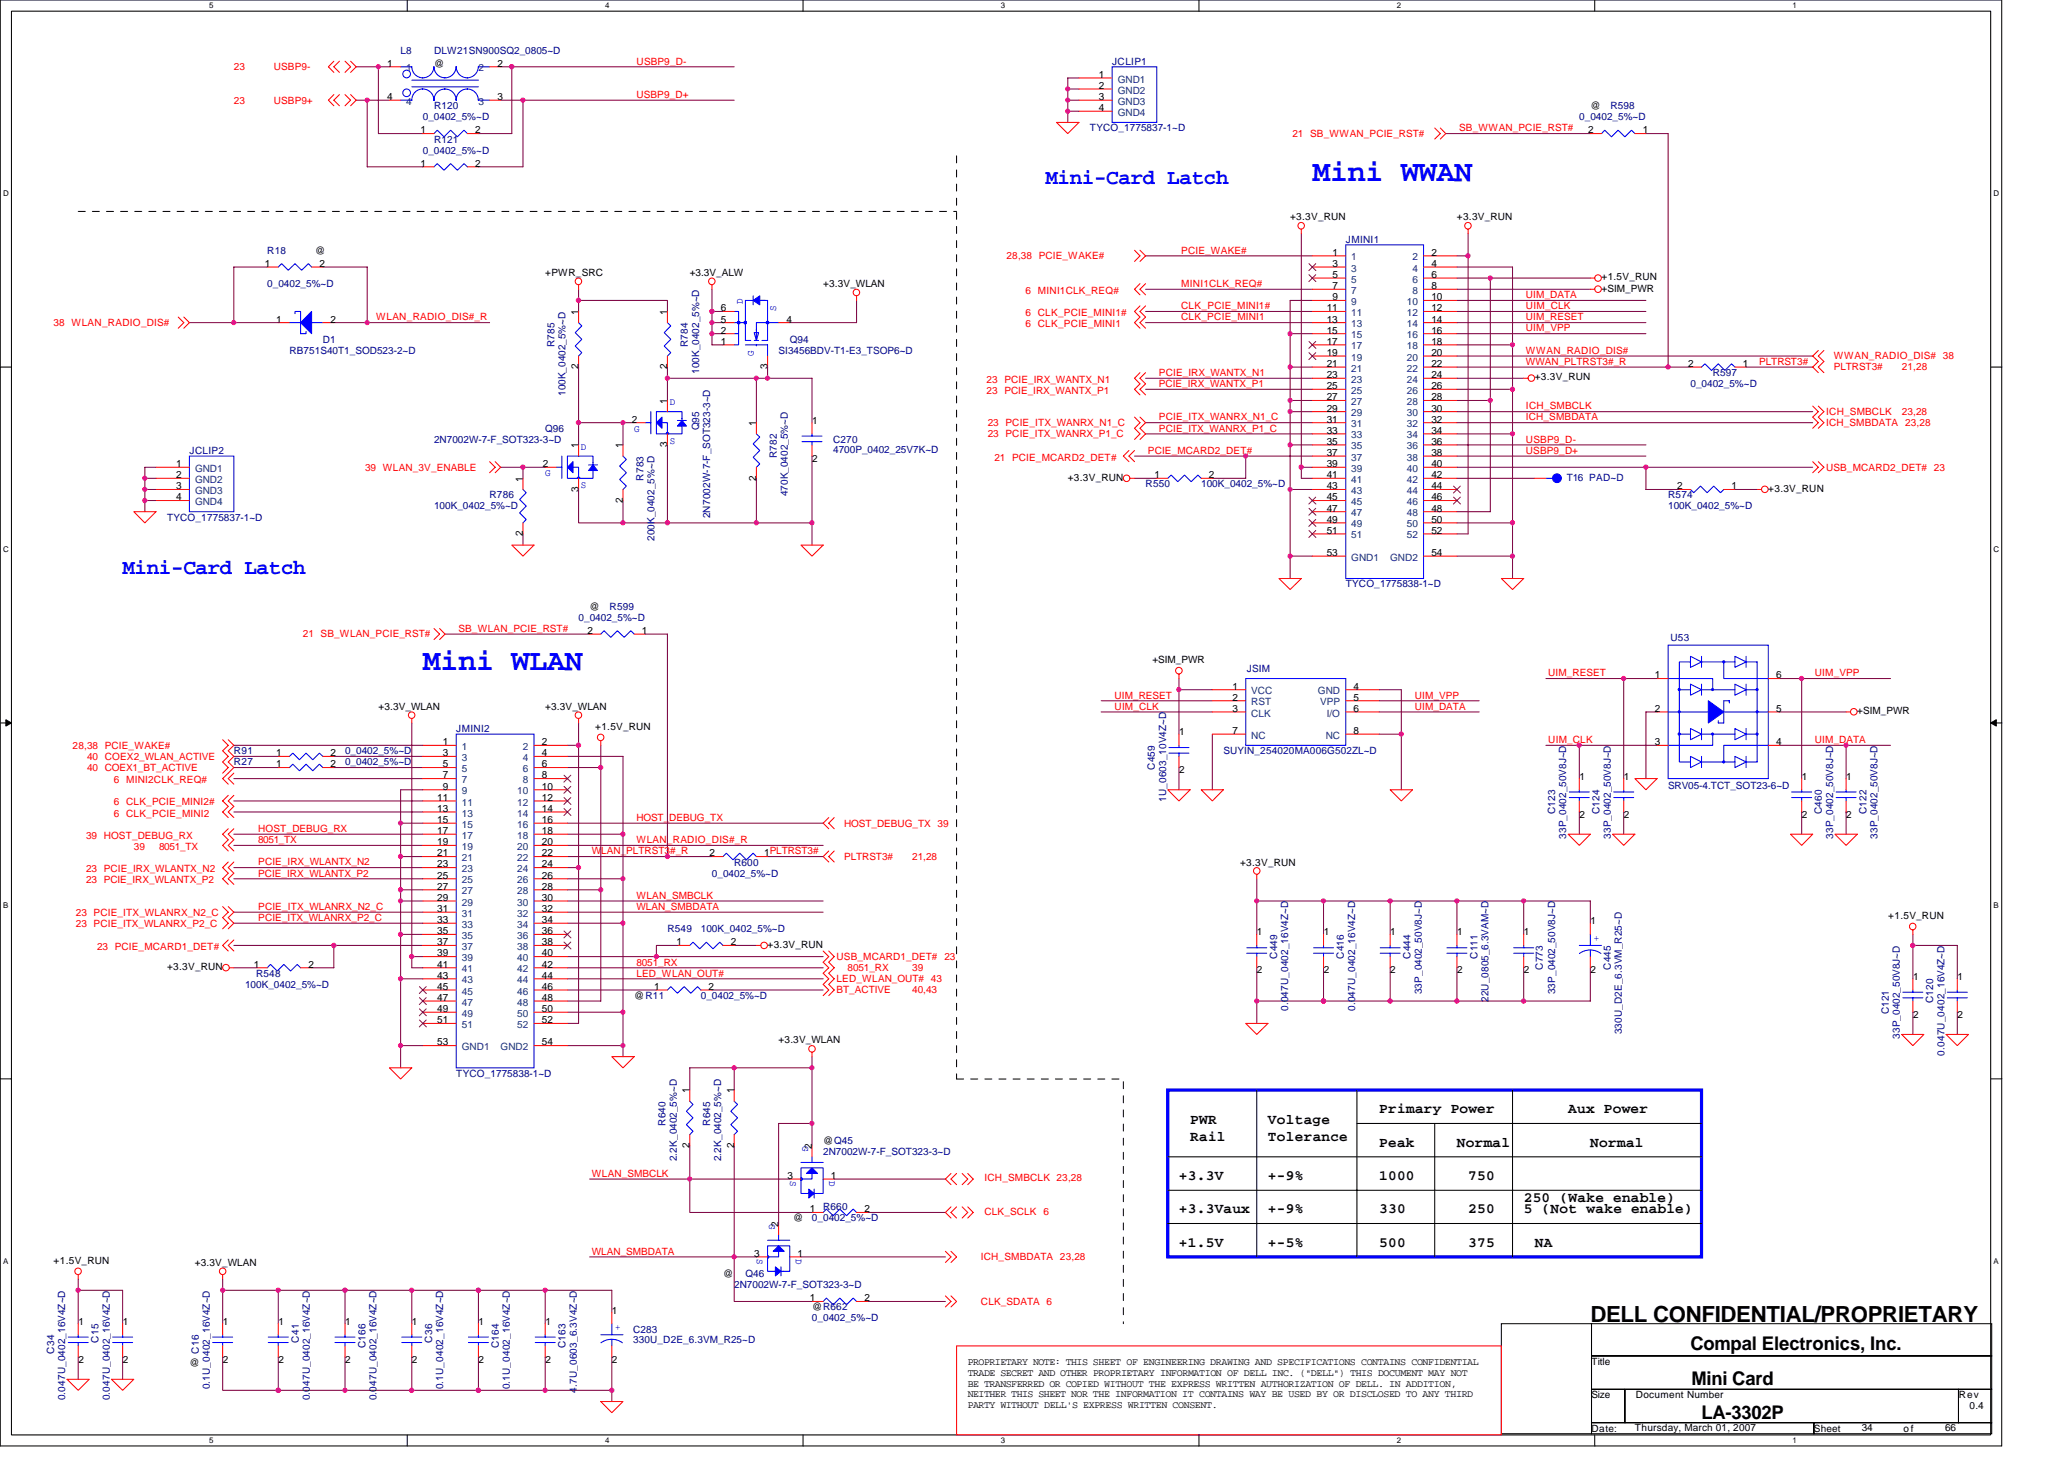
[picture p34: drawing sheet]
<svg xmlns="http://www.w3.org/2000/svg" width="297mm" height="210mm" viewBox="0 0 297 210" stroke-linecap="round" stroke-linejoin="round" font-family="sans-serif">
<defs><g id="words">
<g font-size="4.3" fill="#00f">
<text x="188.9" y="26">Mini WWAN</text>
<text x="60.9" y="96.4">Mini WLAN</text>
</g>
<text font-size="3.2" x="228.9" y="190.2">DELL CONFIDENTIAL/PROPRIETARY</text>
<g font-size="3" fill="#00f">
<text x="150.5" y="26.5">Mini-Card Latch</text>
<text x="17.6" y="82.5">Mini-Card Latch</text>
</g>
<g font-size="2.7">
<text x="243.3" y="194.2">Compal Electronics, Inc.</text>
<text x="243.4" y="199.2">Mini Card</text>
<text x="244.9" y="204.2">LA-3302P</text>
</g>
<g font-size="2.1">
<text x="171.3" y="161.8">PWR</text>
<text x="182.5" y="161.8">Voltage</text>
<text x="198.5" y="160.2">Primary Power</text>
<text x="225.7" y="160.2">Aux Power</text>
<text x="171.3" y="164.1">Rail</text>
<text x="182.5" y="164.1">Tolerance</text>
<text x="198.5" y="165">Peak</text>
<text x="209.7" y="165">Normal</text>
<text x="228.9" y="165">Normal</text>
<text x="169.7" y="169.8">+3.3V</text>
<text x="182.5" y="169.8">+-9%</text>
<text x="198.5" y="169.8">1000</text>
<text x="211.3" y="169.8">750</text>
<text x="219.3" y="173">250 (Wake enable)</text>
<text x="169.7" y="174.6">+3.3Vaux</text>
<text x="169.7" y="179.4">+1.5V</text>
<text x="182.5" y="174.6">+-9%</text>
<text x="182.5" y="179.4">+-5%</text>
<text x="198.5" y="174.6">330</text>
<text x="198.5" y="179.4">500</text>
<text x="211.3" y="174.6">250</text>
<text x="211.3" y="179.4">375</text>
<text x="219.3" y="174.6">5 (Not wake enable)</text>
<text x="220.9" y="179.4">NA</text>
</g>
<g font-size="1.4" fill="#f00">
<text x="33.7" y="10.1">23</text>
<text x="39.4" y="10.1">USBP9-</text>
<text x="91.6" y="9.3">USBP9_D-</text>
<text x="33.7" y="14.9">23</text>
<text x="39.4" y="14.9">USBP9+</text>
<text x="91.6" y="14.1">USBP9_D+</text>
<text x="186" y="19.7">21 SB_WWAN_PCIE_RST#</text>
<text x="210" y="18.9">SB_WWAN_PCIE_RST#</text>
<text x="144.9" y="37.3">28,38 PCIE_WAKE#</text>
<text x="170" y="41.3">MINI1CLK_REQ#</text>
<text x="170" y="36.5">PCIE_WAKE#</text>
<text x="7.7" y="46.9">38 WLAN_RADIO_DIS#</text>
<text x="54.1" y="46.1">WLAN_RADIO_DIS#_R</text>
<text x="147.6" y="47.1">6 CLK_PCIE_MINI1</text>
<text x="147.6" y="45.5">6 CLK_PCIE_MINI1#</text>
<text x="147.6" y="42.3">6 MINI1CLK_REQ#</text>
<text x="170" y="44.5">CLK_PCIE_MINI1#</text>
<text x="170" y="46.1">CLK_PCIE_MINI1</text>
<text x="219.6" y="42.9">UIM_DATA</text>
<text x="219.6" y="44.5">UIM_CLK</text>
<text x="219.6" y="47.7">UIM_VPP</text>
<text x="219.6" y="46.1">UIM_RESET</text>
<text x="219.6" y="50.9">WWAN_RADIO_DIS#</text>
<text x="219.6" y="52.5">WWAN_PLTRST3#_R</text>
<text x="253.2" y="52.5">PLTRST3#</text>
<text x="263.9" y="53.3">PLTRST3#</text>
<text x="263.9" y="51.7">WWAN_RADIO_DIS# 38</text>
<text x="273.7" y="53.3">21,28</text>
<text x="142" y="55.1">23 PCIE_IRX_WANTX_N1</text>
<text x="142" y="56.7">23 PCIE_IRX_WANTX_P1</text>
<text x="166.8" y="54.1">PCIE_IRX_WANTX_N1</text>
<text x="166.8" y="55.7">PCIE_IRX_WANTX_P1</text>
<text x="219.6" y="58.9">ICH_SMBCLK</text>
<text x="262.8" y="59.7">ICH_SMBCLK</text>
<text x="273.7" y="59.7">23,28</text>
<text x="142.2" y="61.3">23 PCIE_ITX_WANRX_N1_C</text>
<text x="142.2" y="62.9">23 PCIE_ITX_WANRX_P1_C</text>
<text x="165.2" y="65.3">PCIE_MCARD2_DET#</text>
<text x="166.8" y="60.5">PCIE_ITX_WANRX_N1_C</text>
<text x="166.8" y="62.1">PCIE_ITX_WANRX_P1_C</text>
<text x="219.6" y="63.7">USBP9_D-</text>
<text x="219.6" y="65.3">USBP9_D+</text>
<text x="219.6" y="60.5">ICH_SMBDATA</text>
<text x="262.8" y="61.3">ICH_SMBDATA 23,28</text>
<text x="52.5" y="67.7">39 WLAN_3V_ENABLE</text>
<text x="143.1" y="66.3">21 PCIE_MCARD2_DET#</text>
<text x="262.8" y="67.7">USB_MCARD2_DET# 23</text>
<text x="43.6" y="91.7">21 SB_WLAN_PCIE_RST#</text>
<text x="66" y="90.9">SB_WLAN_PCIE_RST#</text>
<text x="160.4" y="100.5">UIM_RESET</text>
<text x="203.6" y="100.5">UIM_VPP</text>
<text x="222.8" y="97.3">UIM_RESET</text>
<text x="261.2" y="97.3">UIM_VPP</text>
<text x="10.5" y="107.7">28,38 PCIE_WAKE#</text>
<text x="160.4" y="102.1">UIM_CLK</text>
<text x="203.6" y="102.1">UIM_DATA</text>
<text x="222.8" y="106.9">UIM_CLK</text>
<text x="261.2" y="106.9">UIM_DATA</text>
<text x="12.5" y="110.9">40 COEX1_BT_ACTIVE</text>
<text x="12.5" y="109.3">40 COEX2_WLAN_ACTIVE</text>
<text x="16.4" y="112.7">6 MINI2CLK_REQ#</text>
<text x="16.4" y="117.5">6 CLK_PCIE_MINI2</text>
<text x="16.4" y="115.9">6 CLK_PCIE_MINI2#</text>
<text x="37.2" y="119.7">HOST_DEBUG_RX</text>
<text x="91.6" y="118.1">HOST_DEBUG_TX</text>
<text x="121.5" y="118.9">HOST_DEBUG_TX 39</text>
<text x="12.4" y="125.5">23 PCIE_IRX_WLANTX_N2</text>
<text x="12.4" y="120.7">39 HOST_DEBUG_RX</text>
<text x="19.3" y="122.3">39</text>
<text x="22.9" y="122.3">8051_TX</text>
<text x="37.2" y="124.5">PCIE_IRX_WLANTX_N2</text>
<text x="37.2" y="121.3">8051_TX</text>
<text x="85.2" y="122.9">WLAN_PLTRST3#_R</text>
<text x="91.6" y="121.3">WLAN_RADIO_DIS#_R</text>
<text x="121.5" y="123.7">PLTRST3#</text>
<text x="131.3" y="123.7">21,28</text>
<text x="10.9" y="131.7">23 PCIE_ITX_WLANRX_N2_C</text>
<text x="12.4" y="127.1">23 PCIE_IRX_WLANTX_P2</text>
<text x="37.2" y="126.1">PCIE_IRX_WLANTX_P2</text>
<text x="37.2" y="130.9">PCIE_ITX_WLANRX_N2_C</text>
<text x="91.6" y="129.3">WLAN_SMBCLK</text>
<text x="91.6" y="130.9">WLAN_SMBDATA</text>
<text x="10.9" y="133.3">23 PCIE_ITX_WLANRX_P2_C</text>
<text x="14" y="136.7">23 PCIE_MCARD1_DET#</text>
<text x="37.2" y="132.5">PCIE_ITX_WLANRX_P2_C</text>
<text x="91.6" y="140.5">LED_WLAN_OUT#</text>
<text x="91.6" y="138.9">8051_RX</text>
<text x="120.4" y="141.3">LED_WLAN_OUT# 43</text>
<text x="120.4" y="142.9">BT_ACTIVE</text>
<text x="120.4" y="138.1">USB_MCARD1_DET# 23</text>
<text x="122" y="139.7">8051_RX</text>
<text x="131.3" y="139.7">39</text>
<text x="131.3" y="142.9">40,43</text>
<text x="85.2" y="169.3">WLAN_SMBCLK</text>
<text x="141.7" y="170">ICH_SMBCLK 23,28</text>
<text x="141.7" y="174.8">CLK_SCLK 6</text>
<text x="85.2" y="180.5">WLAN_SMBDATA</text>
<text x="141.2" y="181.3">ICH_SMBDATA 23,28</text>
<text x="141.2" y="187.7">CLK_SDATA 6</text>
</g>
<g font-size="1.4">
<text x="55.7" y="9.6">1</text>
<text x="62.5" y="9.6">@</text>
<text x="71.6" y="9.6">2</text>
<text x="158.1" y="11.2">1</text>
<text x="55.7" y="14.4">4</text>
<text x="71.6" y="14.4">3</text>
<text x="158.1" y="12.8">2</text>
<text x="158.1" y="14.4">3</text>
<text x="158.1" y="16">4</text>
<text x="228.9" y="15.7">@</text>
<text x="60.5" y="19.2">1</text>
<text x="60.5" y="24">1</text>
<text x="68.4" y="19.2">2</text>
<text x="68.4" y="24">2</text>
<text x="228.6" y="19.2">2</text>
<text x="236.4" y="19.2">1</text>
<text x="185.7" y="31.7">+3.3V_RUN</text>
<text x="209.7" y="31.7">+3.3V_RUN</text>
<text x="38.1" y="38.4">1</text>
<text x="45.3" y="36.5">@</text>
<text x="46" y="38.4">2</text>
<text x="78.5" y="39.7">+PWR_SRC</text>
<text x="99.3" y="39.7">+3.3V_ALW</text>
<text x="118.5" y="41.3">+3.3V_WLAN</text>
<text x="191.7" y="36.8">1</text>
<text x="191.7" y="38.4">3</text>
<text x="191.7" y="40">5</text>
<text x="191.7" y="41.6">7</text>
<text x="206" y="36.8">2</text>
<text x="206" y="38.4">4</text>
<text x="206" y="40">6</text>
<text x="206" y="41.6">8</text>
<text x="230.5" y="42">+SIM_PWR</text>
<text x="230.5" y="40.3">+1.5V_RUN</text>
<text x="39.7" y="46.4">1</text>
<text x="47.6" y="46.4">2</text>
<text x="83.2" y="45.3" transform="rotate(-90 83.2 45.3)">1</text>
<text x="96" y="45.3" transform="rotate(-90 96 45.3)">1</text>
<text x="103.7" y="44.8">6</text>
<text x="103.7" y="48">2</text>
<text x="103.7" y="46.4">5</text>
<text x="113.2" y="46.4">4</text>
<text x="190.9" y="44.8">11</text>
<text x="190.9" y="46.4">13</text>
<text x="190.9" y="48">15</text>
<text x="191.7" y="43.2">9</text>
<text x="206" y="43.2">10</text>
<text x="206" y="44.8">12</text>
<text x="206" y="46.4">14</text>
<text x="206" y="48">16</text>
<text x="83.2" y="53.1" transform="rotate(-90 83.2 53.1)">2</text>
<text x="96" y="53.1" transform="rotate(-90 96 53.1)">2</text>
<text x="103.7" y="49.6">1</text>
<text x="110.4" y="53.1" transform="rotate(-90 110.4 53.1)">3</text>
<text x="190.9" y="49.6">17</text>
<text x="190.9" y="51.2">19</text>
<text x="190.9" y="52.8">21</text>
<text x="206" y="49.6">18</text>
<text x="206" y="51.2">20</text>
<text x="206" y="52.8">22</text>
<text x="242.9" y="52.8">2</text>
<text x="250.8" y="52.8">1</text>
<text x="96" y="58.1" transform="rotate(-90 96 58.1)">1</text>
<text x="190.9" y="54.4">23</text>
<text x="190.9" y="56">25</text>
<text x="190.9" y="57.6">27</text>
<text x="190.9" y="59.2">29</text>
<text x="206" y="54.4">24</text>
<text x="206" y="56">26</text>
<text x="206" y="57.6">28</text>
<text x="206" y="59.2">30</text>
<text x="220.9" y="54.7">+3.3V_RUN</text>
<text x="83.2" y="64.5" transform="rotate(-90 83.2 64.5)">1</text>
<text x="89.6" y="64.5" transform="rotate(-90 89.6 64.5)">1</text>
<text x="90.9" y="60.8">2</text>
<text x="96" y="64.3" transform="rotate(-90 96 64.3)">3</text>
<text x="108.8" y="61.3" transform="rotate(-90 108.8 61.3)">1</text>
<text x="116.9" y="61">1</text>
<text x="190.9" y="60.8">31</text>
<text x="190.9" y="62.4">33</text>
<text x="190.9" y="64">35</text>
<text x="190.9" y="65.6">37</text>
<text x="206" y="60.8">32</text>
<text x="206" y="62.4">34</text>
<text x="206" y="64">36</text>
<text x="206" y="65.6">38</text>
<text x="25.3" y="67.2">1</text>
<text x="25.3" y="68.8">2</text>
<text x="25.3" y="70.4">3</text>
<text x="25.3" y="72">4</text>
<text x="75.2" y="69.3" transform="rotate(-90 75.2 69.3)">1</text>
<text x="78.1" y="67.2">2</text>
<text x="83.2" y="70.7" transform="rotate(-90 83.2 70.7)">3</text>
<text x="108.8" y="69.2" transform="rotate(-90 108.8 69.2)">2</text>
<text x="116.9" y="66.4">2</text>
<text x="153.7" y="69.2">+3.3V_RUN</text>
<text x="166.1" y="68.8">1</text>
<text x="174" y="68.8">2</text>
<text x="190.9" y="67.2">39</text>
<text x="190.9" y="68.8">41</text>
<text x="190.9" y="70.4">43</text>
<text x="190.9" y="72">45</text>
<text x="206" y="67.2">40</text>
<text x="206" y="68.8">42</text>
<text x="206" y="70.4">44</text>
<text x="206" y="72">46</text>
<text x="241.4" y="70.4">2</text>
<text x="249.2" y="70.4">1</text>
<text x="254.5" y="70.7">+3.3V_RUN</text>
<text x="75.2" y="77.2" transform="rotate(-90 75.2 77.2)">2</text>
<text x="89.6" y="72.3" transform="rotate(-90 89.6 72.3)">2</text>
<text x="190.9" y="73.6">47</text>
<text x="190.9" y="75.2">49</text>
<text x="190.9" y="76.8">51</text>
<text x="206" y="73.6">48</text>
<text x="206" y="75.2">50</text>
<text x="206" y="76.8">52</text>
<text x="190.9" y="80">53</text>
<text x="206" y="80">54</text>
<text x="84.9" y="87.7">@</text>
<text x="84.5" y="91.2">2</text>
<text x="92.4" y="91.2">1</text>
<text x="165.8" y="95.4">+SIM_PWR</text>
<text x="177.4" y="99.2">1</text>
<text x="177.4" y="100.8">2</text>
<text x="194.8" y="99.2">4</text>
<text x="194.8" y="100.8">5</text>
<text x="238.1" y="97.6">1</text>
<text x="255.6" y="97.6">6</text>
<text x="54.5" y="102.1">+3.3V_WLAN</text>
<text x="63.7" y="107.2">1</text>
<text x="78" y="107.2">2</text>
<text x="78.5" y="102.1">+3.3V_WLAN</text>
<text x="85.7" y="105">+1.5V_RUN</text>
<text x="169.7" y="105.8">1</text>
<text x="177.4" y="102.4">3</text>
<text x="177.4" y="105.6">7</text>
<text x="194.8" y="102.4">6</text>
<text x="194.8" y="105.6">8</text>
<text x="238.1" y="102.4">2</text>
<text x="238.1" y="107.2">3</text>
<text x="255.6" y="107.2">4</text>
<text x="255.6" y="102.4">5</text>
<text x="267.3" y="102.7">+SIM_PWR</text>
<text x="39.7" y="108.8">1</text>
<text x="39.7" y="110.4">1</text>
<text x="47.6" y="108.8">2</text>
<text x="47.6" y="110.4">2</text>
<text x="63.7" y="108.8">3</text>
<text x="63.7" y="110.4">5</text>
<text x="63.7" y="112">7</text>
<text x="63.7" y="113.6">9</text>
<text x="78" y="113.6">10</text>
<text x="78" y="108.8">4</text>
<text x="78" y="110.4">6</text>
<text x="78" y="112">8</text>
<text x="169.7" y="111.2">2</text>
<text x="227.3" y="112.2">1</text>
<text x="233.7" y="112.2">1</text>
<text x="259.3" y="112.2">1</text>
<text x="265.7" y="112.2">1</text>
<text x="62.9" y="115.2">11</text>
<text x="62.9" y="116.8">13</text>
<text x="62.9" y="118.4">15</text>
<text x="62.9" y="120">17</text>
<text x="78" y="115.2">12</text>
<text x="78" y="116.8">14</text>
<text x="78" y="118.4">16</text>
<text x="78" y="120">18</text>
<text x="227.3" y="117.6">2</text>
<text x="233.7" y="117.6">2</text>
<text x="259.3" y="117.6">2</text>
<text x="265.7" y="117.6">2</text>
<text x="62.9" y="121.6">19</text>
<text x="62.9" y="123.2">21</text>
<text x="62.9" y="124.8">23</text>
<text x="78" y="121.6">20</text>
<text x="78" y="123.2">22</text>
<text x="78" y="124.8">24</text>
<text x="102.1" y="123.2">2</text>
<text x="110" y="123.2">1PLTRST3#</text>
<text x="178.5" y="124.5">+3.3V_RUN</text>
<text x="62.9" y="126.4">25</text>
<text x="62.9" y="128">27</text>
<text x="62.9" y="129.6">29</text>
<text x="62.9" y="131.2">31</text>
<text x="78" y="126.4">26</text>
<text x="78" y="128">28</text>
<text x="78" y="129.6">30</text>
<text x="78" y="131.2">32</text>
<text x="62.9" y="132.8">33</text>
<text x="62.9" y="134.4">35</text>
<text x="62.9" y="136">37</text>
<text x="62.9" y="137.6">39</text>
<text x="78" y="132.8">34</text>
<text x="78" y="134.4">36</text>
<text x="78" y="136">38</text>
<text x="78" y="137.6">40</text>
<text x="97.3" y="136">1</text>
<text x="105.2" y="136">2</text>
<text x="110.5" y="136.4">+3.3V_RUN</text>
<text x="180.9" y="134.6">1</text>
<text x="190.5" y="134.6">1</text>
<text x="200.1" y="134.6">1</text>
<text x="209.7" y="134.6">1</text>
<text x="219.3" y="134.6">1</text>
<text x="228.9" y="133">1</text>
<text x="271.8" y="132.2">+1.5V_RUN</text>
<text x="24" y="139.6">+3.3V_RUN</text>
<text x="36.5" y="139.2">1</text>
<text x="44.4" y="139.2">2</text>
<text x="62.9" y="139.2">41</text>
<text x="62.9" y="140.8">43</text>
<text x="62.9" y="142.4">45</text>
<text x="62.9" y="144">47</text>
<text x="78" y="139.2">42</text>
<text x="78" y="140.8">44</text>
<text x="78" y="142.4">46</text>
<text x="78" y="144">48</text>
<text x="91.3" y="143.7">@R11</text>
<text x="94.1" y="142.4">1</text>
<text x="102" y="142.4">2</text>
<text x="180.9" y="140">2</text>
<text x="190.5" y="140">2</text>
<text x="200.1" y="140">2</text>
<text x="209.7" y="140">2</text>
<text x="219.3" y="140">2</text>
<text x="228.9" y="140">2</text>
<text x="275.3" y="141">1</text>
<text x="281.7" y="141">1</text>
<text x="62.9" y="145.6">49</text>
<text x="62.9" y="147.2">51</text>
<text x="78" y="145.6">50</text>
<text x="78" y="147.2">52</text>
<text x="275.3" y="146.4">2</text>
<text x="281.7" y="146.4">2</text>
<text x="62.9" y="150.4">53</text>
<text x="78" y="150.4">54</text>
<text x="112.1" y="150.1">+3.3V_WLAN</text>
<text x="99.2" y="157.3" transform="rotate(-90 99.2 157.3)">1</text>
<text x="105.6" y="157.3" transform="rotate(-90 105.6 157.3)">1</text>
<text x="99.2" y="165.2" transform="rotate(-90 99.2 165.2)">2</text>
<text x="105.6" y="165.2" transform="rotate(-90 105.6 165.2)">2</text>
<text x="116.8" y="165.3" transform="rotate(-90 116.8 165.3)">2</text>
<text x="118.5" y="164.5">@Q45</text>
<text x="113.3" y="169.6">3</text>
<text x="119.6" y="169.6">1</text>
<text x="112" y="176.5" transform="rotate(-90 112 176.5)">2</text>
<text x="114.1" y="175.7">@</text>
<text x="116.5" y="174.4">1</text>
<text x="124.4" y="174.4">2</text>
<text x="7.7" y="181.8">+1.5V_RUN</text>
<text x="28" y="182.1">+3.3V_WLAN</text>
<text x="104.1" y="183.7">@</text>
<text x="108.5" y="180.8">3</text>
<text x="114.8" y="180.8">1</text>
<text x="11.3" y="190.6">1</text>
<text x="17.7" y="190.6">1</text>
<text x="32.1" y="190.6">1</text>
<text x="40.1" y="190.6">1</text>
<text x="49.7" y="190.6">1</text>
<text x="59.3" y="190.6">1</text>
<text x="68.9" y="190.6">1</text>
<text x="78.5" y="190.6">1</text>
<text x="88.1" y="189">1</text>
<text x="116.5" y="187.2">1</text>
<text x="116.9" y="188.5">@R662</text>
<text x="124.4" y="187.2">2</text>
<text x="11.3" y="196">2</text>
<text x="17.7" y="196">2</text>
<text x="27.3" y="196.5">@</text>
<text x="32.1" y="196">2</text>
<text x="40.1" y="196">2</text>
<text x="49.7" y="196">2</text>
<text x="59.3" y="196">2</text>
<text x="68.9" y="196">2</text>
<text x="78.5" y="196">2</text>
<text x="88.1" y="196">2</text>
<text x="139.3" y="196.4">PROPRIETARY NOTE: THIS SHEET OF ENGINEERING DRAWING AND SPECIFICATIONS CONTAINS CONFIDENTIAL</text>
<text x="139.3" y="197.9">TRADE SECRET AND OTHER PROPRIETARY INFORMATION OF DELL INC. (&quot;DELL&quot;) THIS DOCUMENT MAY NOT</text>
<text x="229" y="196.4">Title</text>
<text x="139.3" y="199.5">BE TRANSFERRED OR COPIED WITHOUT THE EXPRESS WRITTEN AUTHORIZATION OF DELL. IN ADDITION,</text>
<text x="139.3" y="201">NEITHER THIS SHEET NOR THE INFORMATION IT CONTAINS WAY BE USED BY OR DISCLOSED TO ANY THIRD</text>
<text x="139.3" y="202.6">PARTY WITHOUT DELL'S EXPRESS WRITTEN CONSENT.</text>
<text x="229" y="201.2">Size</text>
<text x="235.4" y="201.2">Document Number</text>
<text x="281.9" y="201.2">Rev</text>
<text x="283.4" y="202.8">0.4</text>
<text x="229" y="206">Date:</text>
<text x="235.3" y="205.8">Thursday, March 01, 2007</text>
<text x="261" y="206">Sheet</text>
<text x="267.9" y="205.8">34</text>
<text x="274" y="206">of</text>
<text x="279.9" y="205.8">66</text>
</g>
<g font-size="1.4" fill="#000080">
<text x="57.7" y="7.7">L8</text>
<text x="62.5" y="7.7">DLW21SN900SQ2_0805~D</text>
<text x="160.1" y="9.3">JCLIP1</text>
<text x="60.9" y="17.3">0_0402_5%~D</text>
<text x="62.5" y="15.7">R120</text>
<text x="227.3" y="17.3">0_0402_5%~D</text>
<text x="231.8" y="15.7">R598</text>
<text x="60.9" y="22.1">0_0402_5%~D</text>
<text x="62.5" y="20.5">R121</text>
<text x="156.9" y="18.9">TYCO_1775837-1~D</text>
<text x="193.7" y="34.9">JMINI1</text>
<text x="38.5" y="36.5">R18</text>
<text x="38.5" y="41.3">0_0402_5%~D</text>
<text x="41.7" y="50.9">RB751S40T1_SOD523-2~D</text>
<text x="46.5" y="49.3">D1</text>
<text x="79.8" y="49.9" transform="rotate(-90 79.8 49.9)">R785</text>
<text x="99" y="49.9" transform="rotate(-90 99 49.9)">R784</text>
<text x="100.6" y="53.8" transform="rotate(-90 100.6 53.8)">100K_0402_5%~D</text>
<text x="112.1" y="50.9">SI3456BDV-T1-E3_TSOP6~D</text>
<text x="113.7" y="49.3">Q94</text>
<text x="81.4" y="57" transform="rotate(-90 81.4 57)">100K_0402_5%~D</text>
<text x="243.3" y="55.7">0_0402_5%~D</text>
<text x="246.5" y="54.1">R597</text>
<text x="27.3" y="65.3">JCLIP2</text>
<text x="62.5" y="63.7">2N7002W-7-F_SOT323-3~D</text>
<text x="78.5" y="62.1">Q96</text>
<text x="100.6" y="61.9" transform="rotate(-90 100.6 61.9)">Q95</text>
<text x="111.8" y="65.9" transform="rotate(-90 111.8 65.9)">R782</text>
<text x="119.9" y="63.7">C270</text>
<text x="119.9" y="65.2">4700P_0402_25V7K~D</text>
<text x="70.5" y="71.7">R786</text>
<text x="92.6" y="69.1" transform="rotate(-90 92.6 69.1)">R783</text>
<text x="113.4" y="71.4" transform="rotate(-90 113.4 71.4)">470K_0402_5%~D</text>
<text x="164.9" y="70.1">R550</text>
<text x="172.9" y="70.1">100K_0402_5%~D</text>
<text x="225.5" y="69.2">T16 PAD~D</text>
<text x="240.1" y="71.7">R574</text>
<text x="24" y="74.9">TYCO_1775837-1~D</text>
<text x="62.5" y="73.3">100K_0402_5%~D</text>
<text x="94.2" y="77.8" transform="rotate(-90 94.2 77.8)">200K_0402_5%~D</text>
<text x="102.2" y="74.6" transform="rotate(-90 102.2 74.6)">2N7002W-7-F_SOT323-3~D</text>
<text x="240.1" y="73.3">100K_0402_5%~D</text>
<text x="83.3" y="89.3">0_0402_5%~D</text>
<text x="87.7" y="87.7">R599</text>
<text x="193.7" y="84.5">TYCO_1775838-1~D</text>
<text x="240.4" y="92.2">U53</text>
<text x="179.4" y="96.7">JSIM</text>
<text x="65.7" y="105.3">JMINI2</text>
<text x="33.7" y="108.5">R91</text>
<text x="33.7" y="110.1">R27</text>
<text x="49.7" y="108.5">0_0402_5%~D</text>
<text x="49.7" y="110.1">0_0402_5%~D</text>
<text x="166.2" y="110.7" transform="rotate(-90 166.2 110.7)">C459</text>
<text x="176.1" y="108.5">SUYIN_254020MA006G502ZL~D</text>
<text x="240.1" y="113.5">SRV05-4.TCT_SOT23-6~D</text>
<text x="167.8" y="115.4" transform="rotate(-90 167.8 115.4)">1U_0603_10V4Z~D</text>
<text x="223.8" y="117.1" transform="rotate(-90 223.8 117.1)">C123</text>
<text x="230.2" y="117.1" transform="rotate(-90 230.2 117.1)">C124</text>
<text x="262.2" y="117.1" transform="rotate(-90 262.2 117.1)">C460</text>
<text x="268.6" y="117.1" transform="rotate(-90 268.6 117.1)">C122</text>
<text x="105.7" y="124.5">R600</text>
<text x="225.4" y="120.7" transform="rotate(-90 225.4 120.7)">33P_0402_50V8J~D</text>
<text x="231.8" y="120.7" transform="rotate(-90 231.8 120.7)">33P_0402_50V8J~D</text>
<text x="263.8" y="120.7" transform="rotate(-90 263.8 120.7)">33P_0402_50V8J~D</text>
<text x="270.2" y="120.7" transform="rotate(-90 270.2 120.7)">33P_0402_50V8J~D</text>
<text x="102.5" y="126.1">0_0402_5%~D</text>
<text x="96.1" y="134.1">R549</text>
<text x="100.9" y="134.1">100K_0402_5%~D</text>
<text x="183.8" y="137.9" transform="rotate(-90 183.8 137.9)">C449</text>
<text x="193.4" y="137.9" transform="rotate(-90 193.4 137.9)">C416</text>
<text x="203" y="137.9" transform="rotate(-90 203 137.9)">C444</text>
<text x="212.6" y="137.9" transform="rotate(-90 212.6 137.9)">C111</text>
<text x="35.3" y="142.1">100K_0402_5%~D</text>
<text x="36.8" y="140.5">R548</text>
<text x="100.9" y="143.7">0_0402_5%~D</text>
<text x="204.6" y="143.1" transform="rotate(-90 204.6 143.1)">33P_0402_50V8J~D</text>
<text x="222.1" y="139.6" transform="rotate(-90 222.1 139.6)">C773</text>
<text x="223.8" y="143.1" transform="rotate(-90 223.8 143.1)">33P_0402_50V8J~D</text>
<text x="231.8" y="139.6" transform="rotate(-90 231.8 139.6)">C445</text>
<text x="185.4" y="145.5" transform="rotate(-90 185.4 145.5)">0.047U_0402_16V4Z~D</text>
<text x="195" y="145.5" transform="rotate(-90 195 145.5)">0.047U_0402_16V4Z~D</text>
<text x="214.2" y="144.2" transform="rotate(-90 214.2 144.2)">22U_0805_6.3VAM~D</text>
<text x="233.4" y="148.8" transform="rotate(-90 233.4 148.8)">330U_D2E_6.3VM_R25~D</text>
<text x="271.8" y="145.9" transform="rotate(-90 271.8 145.9)">C121</text>
<text x="273.4" y="149.5" transform="rotate(-90 273.4 149.5)">33P_0402_50V8J~D</text>
<text x="278.2" y="144.4" transform="rotate(-90 278.2 144.4)">C120</text>
<text x="65.7" y="154.9">TYCO_1775838-1~D</text>
<text x="279.8" y="151.9" transform="rotate(-90 279.8 151.9)">0.047U_0402_16V4Z~D</text>
<text x="95.8" y="161.9" transform="rotate(-90 95.8 161.9)">R640</text>
<text x="102.2" y="161.9" transform="rotate(-90 102.2 161.9)">R645</text>
<text x="97.4" y="167.1" transform="rotate(-90 97.4 167.1)">2.2K_0402_5%~D</text>
<text x="103.8" y="167.1" transform="rotate(-90 103.8 167.1)">2.2K_0402_5%~D</text>
<text x="118.5" y="166.1">2N7002W-7-F_SOT323-3~D</text>
<text x="116.9" y="175.7">0_0402_5%~D</text>
<text x="118.5" y="174.1">R660</text>
<text x="105.7" y="185.3">2N7002W-7-F_SOT323-3~D</text>
<text x="107.3" y="183.7">Q46</text>
<text x="91.1" y="191.7">C283</text>
<text x="116.9" y="190.1">0_0402_5%~D</text>
<text x="7.8" y="194.7" transform="rotate(-90 7.8 194.7)">C34</text>
<text x="14.2" y="193.1" transform="rotate(-90 14.2 193.1)">C15</text>
<text x="28.6" y="194.7" transform="rotate(-90 28.6 194.7)">C16</text>
<text x="43" y="193.1" transform="rotate(-90 43 193.1)">C41</text>
<text x="52.6" y="194" transform="rotate(-90 52.6 194)">C166</text>
<text x="62.2" y="193.1" transform="rotate(-90 62.2 193.1)">C36</text>
<text x="71.8" y="194" transform="rotate(-90 71.8 194)">C164</text>
<text x="81.4" y="194" transform="rotate(-90 81.4 194)">C163</text>
<text x="91.1" y="193.2">330U_D2E_6.3VM_R25~D</text>
<text x="9.4" y="201.5" transform="rotate(-90 9.4 201.5)">0.047U_0402_16V4Z~D</text>
<text x="15.8" y="201.5" transform="rotate(-90 15.8 201.5)">0.047U_0402_16V4Z~D</text>
<text x="30.2" y="199.9" transform="rotate(-90 30.2 199.9)">0.1U_0402_16V4Z~D</text>
<text x="44.6" y="201.5" transform="rotate(-90 44.6 201.5)">0.047U_0402_16V4Z~D</text>
<text x="54.2" y="201.5" transform="rotate(-90 54.2 201.5)">0.047U_0402_16V4Z~D</text>
<text x="63.8" y="199.9" transform="rotate(-90 63.8 199.9)">0.1U_0402_16V4Z~D</text>
<text x="73.4" y="199.9" transform="rotate(-90 73.4 199.9)">0.1U_0402_16V4Z~D</text>
<text x="83" y="200.4" transform="rotate(-90 83 200.4)">4.7U_0603_6.3V4Z~D</text>
</g>
<g font-size="1.4" fill="#004080">
<text x="58.5" y="10.3">1</text>
<text x="68.9" y="10.3">2</text>
<text x="160.9" y="11.9">GND1</text>
<text x="58.5" y="15.1">4</text>
<text x="68.9" y="15.1">3</text>
<text x="160.9" y="13.5">GND2</text>
<text x="160.9" y="15.1">GND3</text>
<text x="160.9" y="16.7">GND4</text>
<text x="194.5" y="37.5">1</text>
<text x="194.5" y="39.1">3</text>
<text x="194.5" y="40.7">5</text>
<text x="203.3" y="37.5">2</text>
<text x="203.3" y="39.1">4</text>
<text x="203.3" y="40.7">6</text>
<text x="194.5" y="42.3">7</text>
<text x="194.5" y="43.9">9</text>
<text x="194.5" y="45.5">11</text>
<text x="194.5" y="47.1">13</text>
<text x="202.5" y="43.9">10</text>
<text x="202.5" y="45.5">12</text>
<text x="202.5" y="47.1">14</text>
<text x="203.3" y="42.3">8</text>
<text x="194.5" y="48.7">15</text>
<text x="194.5" y="50.3">17</text>
<text x="194.5" y="51.9">19</text>
<text x="194.5" y="53.5">21</text>
<text x="202.5" y="48.7">16</text>
<text x="202.5" y="50.3">18</text>
<text x="202.5" y="51.9">20</text>
<text x="202.5" y="53.5">22</text>
<text x="194.5" y="55.1">23</text>
<text x="194.5" y="56.7">25</text>
<text x="194.5" y="58.3">27</text>
<text x="194.5" y="59.9">29</text>
<text x="202.5" y="55.1">24</text>
<text x="202.5" y="56.7">26</text>
<text x="202.5" y="58.3">28</text>
<text x="202.5" y="59.9">30</text>
<text x="194.5" y="61.5">31</text>
<text x="194.5" y="63.1">33</text>
<text x="194.5" y="64.7">35</text>
<text x="202.5" y="61.5">32</text>
<text x="202.5" y="63.1">34</text>
<text x="202.5" y="64.7">36</text>
<text x="28.1" y="67.9">GND1</text>
<text x="28.1" y="69.5">GND2</text>
<text x="28.1" y="71.1">GND3</text>
<text x="194.5" y="66.3">37</text>
<text x="194.5" y="67.9">39</text>
<text x="194.5" y="69.5">41</text>
<text x="194.5" y="71.1">43</text>
<text x="202.5" y="66.3">38</text>
<text x="202.5" y="67.9">40</text>
<text x="202.5" y="69.5">42</text>
<text x="202.5" y="71.1">44</text>
<text x="28.1" y="72.7">GND4</text>
<text x="194.5" y="72.7">45</text>
<text x="194.5" y="74.3">47</text>
<text x="194.5" y="75.9">49</text>
<text x="194.5" y="77.5">51</text>
<text x="202.5" y="72.7">46</text>
<text x="202.5" y="74.3">48</text>
<text x="202.5" y="75.9">50</text>
<text x="202.5" y="77.5">52</text>
<text x="194.5" y="80.7">GND1</text>
<text x="200.1" y="80.7">GND2</text>
<text x="180.1" y="99.9">VCC</text>
<text x="180.1" y="101.5">RST</text>
<text x="189.7" y="99.9">GND</text>
<text x="190" y="101.5">VPP</text>
<text x="66.5" y="107.9">1</text>
<text x="75.2" y="107.9">2</text>
<text x="180.1" y="103.1">CLK</text>
<text x="180.1" y="106.3">NC</text>
<text x="190.8" y="106.3">NC</text>
<text x="190.9" y="103.1">I/O</text>
<text x="66.5" y="109.5">3</text>
<text x="66.5" y="111.1">5</text>
<text x="66.5" y="112.7">7</text>
<text x="75.2" y="109.5">4</text>
<text x="75.2" y="111.1">6</text>
<text x="75.2" y="112.7">8</text>
<text x="66.5" y="114.3">9</text>
<text x="66.5" y="115.9">11</text>
<text x="66.5" y="117.5">13</text>
<text x="66.5" y="119.1">15</text>
<text x="74.4" y="114.3">10</text>
<text x="74.4" y="115.9">12</text>
<text x="74.4" y="117.5">14</text>
<text x="74.4" y="119.1">16</text>
<text x="66.5" y="120.7">17</text>
<text x="66.5" y="122.3">19</text>
<text x="66.5" y="123.9">21</text>
<text x="66.5" y="125.5">23</text>
<text x="74.4" y="120.7">18</text>
<text x="74.4" y="122.3">20</text>
<text x="74.4" y="123.9">22</text>
<text x="74.4" y="125.5">24</text>
<text x="66.5" y="127.1">25</text>
<text x="66.5" y="128.7">27</text>
<text x="66.5" y="130.3">29</text>
<text x="66.5" y="131.9">31</text>
<text x="74.4" y="127.1">26</text>
<text x="74.4" y="128.7">28</text>
<text x="74.4" y="130.3">30</text>
<text x="74.4" y="131.9">32</text>
<text x="66.5" y="133.5">33</text>
<text x="66.5" y="135.1">35</text>
<text x="66.5" y="136.7">37</text>
<text x="74.4" y="133.5">34</text>
<text x="74.4" y="135.1">36</text>
<text x="74.4" y="136.7">38</text>
<text x="66.5" y="138.3">39</text>
<text x="66.5" y="139.9">41</text>
<text x="66.5" y="141.5">43</text>
<text x="66.5" y="143.1">45</text>
<text x="74.4" y="138.3">40</text>
<text x="74.4" y="139.9">42</text>
<text x="74.4" y="141.5">44</text>
<text x="74.4" y="143.1">46</text>
<text x="66.5" y="144.7">47</text>
<text x="66.5" y="146.3">49</text>
<text x="66.5" y="147.9">51</text>
<text x="74.4" y="144.7">48</text>
<text x="74.4" y="146.3">50</text>
<text x="74.4" y="147.9">52</text>
<text x="66.5" y="151.1">GND1</text>
<text x="72" y="151.1">GND2</text>
</g>
<g font-size="1.4" fill="#00f">
<text x="106.9" y="43.7" transform="rotate(-90 106.9 43.7)">D</text>
<text x="111.7" y="44.8" transform="rotate(-90 111.7 44.8)">S</text>
<text x="108.5" y="51.2" transform="rotate(-90 108.5 51.2)">G</text>
<text x="96.4" y="58.3">D</text>
<text x="83.6" y="64.7">D</text>
<text x="91.3" y="62.1">G</text>
<text x="96.4" y="63.9">S</text>
<text x="78.5" y="68.5">G</text>
<text x="83.6" y="70.3">S</text>
<text x="229.4" y="135.4">+</text>
<text x="115.5" y="164.8" transform="rotate(90 115.5 164.8)">G</text>
<text x="113.7" y="169.9" transform="rotate(90 113.7 169.9)">S</text>
<text x="119.3" y="169.9" transform="rotate(90 119.3 169.9)">D</text>
<text x="110.7" y="176" transform="rotate(90 110.7 176)">G</text>
<text x="108.9" y="181.1" transform="rotate(90 108.9 181.1)">S</text>
<text x="114.5" y="181.1" transform="rotate(90 114.5 181.1)">D</text>
<text x="88.5" y="191.4">+</text>
</g>
<g font-size="1.1">
<text x="30.1" y="1.2">5</text>
<text x="87.1" y="1.2">4</text>
<text x="144" y="1.2">3</text>
<text x="201" y="1.2">2</text>
<text x="258" y="1.2">1</text>
<text x=".4" y="28.2">D</text>
<text x="286.9" y="28.2">D</text>
<text x=".4" y="79.4">C</text>
<text x="286.9" y="79.4">C</text>
<text x=".4" y="130.6">B</text>
<text x="286.9" y="130.6">B</text>
<text x=".4" y="181.8">A</text>
<text x="286.9" y="181.8">A</text>
<text x="30.1" y="207.6">5</text>
<text x="87.1" y="207.6">4</text>
<text x="144" y="207.6">3</text>
<text x="201" y="207.6">2</text>
<text x="258" y="207.6">1</text>
</g>
</g></defs>
<path d="M0 0h288.1v208h-288.1zM1.6 1.6h284.9v204.8h-284.9z" fill="none" stroke="#000" stroke-width=".15"/>
<g fill="#fff">
<path d="M30.1 .2h.6v1.2h-.6z"/>
<path d="M30.1 206.6h.6v1.3h-.6z"/>
</g>
<path d="M58.6 0v1.6M58.6 206.4v1.6" fill="none" stroke="#000" stroke-width=".15"/>
<g fill="#fff">
<path d="M87.1 .2h.6v1.2h-.6z"/>
<path d="M87.1 206.6h.6v1.3h-.6z"/>
</g>
<path d="M115.6 0v1.6M115.6 206.4v1.6" fill="none" stroke="#000" stroke-width=".15"/>
<g fill="#fff">
<path d="M144 .2h.6v1.2h-.6z"/>
<path d="M144 206.6h.6v1.3h-.6z"/>
</g>
<path d="M172.5 0v1.6M172.5 206.4v1.6" fill="none" stroke="#000" stroke-width=".15"/>
<g fill="#fff">
<path d="M201 .2h.6v1.2h-.6z"/>
<path d="M201 206.6h.6v1.3h-.6z"/>
</g>
<path d="M229.5 0v1.6M229.5 206.4v1.6" fill="none" stroke="#000" stroke-width=".15"/>
<g fill="#fff">
<path d="M258 .2h.6v1.2h-.6z"/>
<path d="M258 206.6h.6v1.3h-.6z"/>
<path d="M.4 27.2h.8v1.3h-.8z"/>
<path d="M286.9 27.2h.8v1.3h-.8z"/>
<path d="M.4 78.4h.8v1.3h-.8z"/>
<path d="M286.9 78.4h.8v1.3h-.8z"/>
</g>
<path d="M0 52.8h1.6M286.5 52.8h1.6" fill="none" stroke="#000" stroke-width=".15"/>
<g fill="#fff">
<path d="M.4 129.6h.8v1.3h-.8z"/>
<path d="M286.9 129.6h.7v1.3h-.7z"/>
</g>
<path d="M0 104h1.6M286.5 104h1.6" fill="none" stroke="#000" stroke-width=".15"/>
<path d="M.8 103.5l.8 .5-.8 .5zM286.5 104l.8-.5v1z" fill="#000" stroke="#000" stroke-width=".14"/>
<g fill="#fff">
<path d="M.4 180.8h.8v1.3h-.8z"/>
<path d="M286.9 180.8h.7v1.3h-.7z"/>
</g>
<g fill="none" stroke="#000" stroke-width=".15">
<path d="M0 155.2h1.6M180.9 156.8v24M195.3 156.8v24M217.7 156.8v24M286.5 155.2h1.6M168.1 176h76.8M168.1 166.4h76.8M168.1 171.2h76.8M195.3 161.6h49.6M206.5 161.6v19.2M216.1 190.4h12.9v15.9h-12.9zM229 190.4h57.6v4.7h-57.6z"/>
<path d="M229 195.1h57.6v4.8h-57.6zM229 199.9h4.8v4.8h-4.8zM233.8 199.9h48.1v4.8h-48.1zM281.9 199.9h4.7v4.8h-4.7zM229 204.7h32v1.6h-32zM261 204.7h25.6v1.6h-25.6z"/>
</g>
<g fill="none" stroke="#800040" stroke-width=".15">
<path d="M51.3 14.4h4.7M51.3 9.6h4.7M52.8 14.4v9.6h8.1M54.5 9.6v9.6h6.4M72 14.4h33.7M72 9.6h33.7M73.7 9.6v9.6h-4.8M75.3 14.4v9.6h-6.4M153.7 14.4h1.6M153.7 16h1.6M153.7 12.8h1.6M155.3 11.2h-1.6v6.4"/>
<path d="M208.1 19.2h20.8M236.9 19.2h3.2v33.6M38.5 38.4h-4.8v8M46.5 38.4h6.3v8M164.9 36.8h24M187.3 33.6v35.2h1.6M209.7 36.8h1.6M209.7 38.4h8v44.8M211.3 33.6v43.2h-1.6M27.3 46.4h12.7M48 46.4h22.5M83.3 43.2h12.8v1.6"/>
<path d="M83.3 41.6v3.2M83.3 52.8v11.2M96.1 54.4h12.8v6.4M96.1 52.8v4.8M102.5 44.8h1.6M102.5 48h1.6M102.5 46.4h1.6M102.5 41.6v8h1.6M110.5 52.8v1.6h-1.6M110.5 54.4h6.4v6.4M123.3 43.2v3.2h-9.6M164.9 41.6h24"/>
<path d="M164.9 44.8h24M164.9 54.4h24M164.9 56h24M164.9 46.4h24M185.7 59.2v4.8h3.2M185.7 48h3.2M185.7 57.6h3.2M185.7 59.2h3.2M185.7 52.8h3.2M188.9 43.2h-3.2v16M209.7 43.2h27.2M209.7 51.2h51.2"/>
<path d="M209.7 41.6h19.2M209.7 44.8h27.2M209.7 48h27.2M209.7 54.4h9.6M209.7 56h8M209.7 46.4h27.2M209.7 40h19.2M209.7 57.6h4.8M209.7 59.2h51.2M209.7 52.8h33.6M209.7 49.6h8M214.5 40v33.6h-4.8"/>
<path d="M251.3 52.8h9.6M20.8 68.8h1.7M20.8 70.4h1.7M20.8 72h1.7M22.5 67.2h-1.7v6.4M72 67.2h3.3v1.6M75.3 76.8v1.6M75.3 67.2h3.2M83.3 60.8h6.4v3.2M83.3 70.4v4.8h6.4M89.7 72v3.2h6.4M89.7 60.8h1.6"/>
<path d="M96.1 75.2h20.8M96.1 64v11.2M108.9 68.8v6.4M116.9 65.6v12.8M163.3 68.8h3.2M163.3 65.6h25.6M164.9 60.8h24M164.9 62.4h24M179.3 65.6v3.2h-4.8M185.7 64v19.2M185.7 70.4h3.2M187.3 67.2h1.6"/>
<path d="M209.7 67.2h27.2v3.2h4.8M209.7 64h27.2M209.7 68.8h11.2M209.7 60.8h51.2M209.7 62.4h8M209.7 65.6h27.2M209.7 75.2h8M236.9 67.2h24M249.7 70.4h3.2M64 91.2h20.9M92.9 91.2h3.2v32h-14.4M169.7 99.2h4.8"/>
<path d="M169.7 97.6v8M185.7 80h3.2M198.5 99.2h3.2v14.4M209.7 80h8M222.5 97.6h11.2v14.4M233.7 97.6h4.8M256.1 97.6h3.2v14.4M259.3 97.6h12.8M33.7 107.2h27.2M33.7 110.4h6.3M33.7 108.8h6.3M33.7 115.2h27.2"/>
<path d="M33.7 116.8h27.2M33.7 112h27.2M48 110.4h12.9M48 108.8h12.9M57.7 118.4h3.2M59.3 104v35.2h1.6M60.9 113.6h-3.2v40M81.7 107.2h1.6M81.7 110.4h4.8M81.7 108.8h8v43.2M81.7 118.4h36.8M83.3 104v43.2h-1.6"/>
<path d="M86.5 107.2v36.8h-4.8M158.5 102.4h16M158.5 100.8h16M169.7 110.4v3.2M174.5 105.6v8M198.5 102.4h14.4M198.5 100.8h14.4M198.5 105.6h3.2M222.5 107.2h4.8v4.8M227.3 107.2h11.2M227.3 116.8v3.2M233.7 116.8v3.2"/>
<path d="M238.5 102.4h-1.6v9.6M256.1 107.2h16M256.1 102.4h9.6M259.3 116.8v3.2M265.7 116.8h.1M265.7 107.2v4.8M265.7 116.8v3.2M33.7 124.8h27.2M33.7 126.4h27.2M33.7 131.2h27.2M33.7 132.8h27.2M33.7 139.2h3.1"/>
<path d="M33.7 121.6h27.2M33.7 120h27.2M33.7 136h14.3M57.7 129.6h3.2M57.7 128h3.2M57.7 123.2h3.2M57.7 134.4h3.2M59.3 137.6h1.6M60.9 136h-12.9v3.2h-3.2M81.7 129.6h36.8M81.7 124.8h1.6M81.7 126.4h8"/>
<path d="M81.7 131.2h36.8M81.7 132.8h8M81.7 137.6h12.8M81.7 139.2h36.8M81.7 128h4.8M81.7 121.6h36.8M81.7 120h8M96.1 123.2h6.4M97.7 136h-3.2v1.6h24M105.7 136h3.2M110.5 123.2h8M180.9 129.6h48v3.2"/>
<path d="M180.9 126.4v8M180.9 139.2v8M190.5 129.6v4.8M190.5 139.2v4.8M200.1 129.6v4.8M200.1 139.2v4.8M209.7 129.6v4.8M209.7 139.2v4.8M219.3 129.6h.1M219.3 129.6v4.8M219.3 139.2v4.8M228.9 139.2v4.8h-48"/>
<path d="M275.3 134.4v1.6h6.4v4.8M275.3 136v4.8M57.7 140.8h3.2M57.7 150.4h3.2M81.7 140.8h36.8M81.7 150.4h8M81.7 142.4h12.8M81.7 145.6h8M99.3 156.8v-3.2h6.4v3.2M102.5 142.4h16M105.7 153.6h11.2M116.9 152v12.8"/>
<path d="M275.3 145.6v3.2M281.7 145.6v3.2M84.9 169.6h28.8M99.3 164.8v9.6h17.6M105.7 164.8v22.4h11.2M116.9 161.6h-4.8v14.4M120.1 169.6h16M124.9 174.4h11.2M11.3 184v1.6h6.3v4.8M11.3 185.6v4.8M11.3 195.2v3.2M17.6 195.2v3.2"/>
<path d="M32 184v1.6h8M32 195.2v4.8h8M32 185.6v4.8M40 185.6h48.1v3.2M40 185.6v4.8M40 195.2v4.8M49.7 185.6v4.8M49.7 195.2v4.8M59.3 185.6v4.8M59.3 195.2v4.8M68.9 185.6v4.8M68.9 195.2v4.8"/>
<path d="M78.5 185.6v4.8M78.5 195.2v4.8M84.9 180.8h24M88.1 195.2v6.4M115.3 180.8h20.8M124.9 187.2h11.2M40 200h48.1"/>
</g>
<g fill="none" stroke="#f00" stroke-width=".15">
<path d="M48 8.8l-.7 .8 .7 .8M48 13.6l-.7 .8 .7 .8M48.8 8.8l-.8 .8 .8 .8M48.8 13.6l-.8 .8 .8 .8M49.7 8.8l.8 .8-.8 .8M49.7 13.6l.8 .8-.8 .8M50.5 8.8l.8 .8-.8 .8M50.5 13.6l.8 .8-.8 .8M56 14.4h1.7M56 9.6h1.7M60.9 19.2h1.6M67.3 19.2h1.6"/>
<path d="M70.5 14.4h1.5M70.5 9.6h1.5M152.1 17.6h3.2l-1.6 1.6zM155.3 11.2h4.8M155.3 12.8h4.8M155.3 14.4h4.8M155.3 16h4.8M206.5 18.4l.8 .8-.8 .8M207.3 18.4l.8 .8-.8 .8M228.9 19.2h1.6M235.3 19.2h1.6M38.5 38.4h1.5"/>
<path d="M44.8 38.4h1.7M60.9 24h1.6M67.3 24h1.6M163.3 36l.8 .8-.8 .8M164.1 36l.8 .8-.8 .8M187.3 33v.6M188.9 36.8h4.8M188.9 38.4h4.8M204.9 36.8h4.8M204.9 38.4h4.8M211.3 33v.6M25.7 45.6l.8 .8-.8 .8"/>
<path d="M26.5 45.6l.8 .8-.8 .8M40 46.4h1.7M46.5 46.4h1.5M83.3 41v.6M83.3 44.8v1.6M83.3 51.2v1.6M96.1 44.8v1.6M96.1 51.2v1.6M96.1 57.6v1.6M102.5 41v.6M104.1 44.8h1.6M104.1 46.4h1.6"/>
<path d="M104.1 48h1.6M104.1 49.6h1.6M110.5 51.2v1.6M112.1 46.4h1.6M123.3 42.6v.6M164.1 53.6l-.8 .8 .8 .8-.8 .8 .8 .8M164.1 44l-.8 .8 .8 .8-.8 .8 .8 .8M164.1 40.8l-.8 .8 .8 .8M164.9 53.6l-.8 .8 .8 .8-.8 .8 .8 .8M164.9 44l-.8 .8 .8 .8-.8 .8 .8 .8M164.9 40.8l-.8 .8 .8 .8M188.9 41.6h4.8"/>
<path d="M188.9 40h4.8M188.9 54.4h4.8M188.9 43.2h4.8M188.9 44.8h4.8M188.9 46.4h4.8M188.9 48h4.8M188.9 49.6h4.8M188.9 51.2h4.8M188.9 52.8h4.8M188.9 56h4.8M188.9 57.6h4.8M188.9 59.2h4.8"/>
<path d="M204.9 41.6h4.8M204.9 40h4.8M204.9 54.4h4.8M204.9 43.2h4.8M204.9 44.8h4.8M204.9 46.4h4.8M204.9 48h4.8M204.9 49.6h4.8M204.9 51.2h4.8M204.9 52.8h4.8M204.9 56h4.8M204.9 57.6h4.8"/>
<path d="M204.9 59.2h4.8M219.3 54.4h.6M228.9 41.6h.6M228.9 40h.6M243.3 52.8h1.6M249.7 52.8h1.6M260.9 58.4l.8 .8-.8 .8 .8 .8-.8 .8M261.7 50.4l-.8 .8 .8 .8-.8 .8 .8 .8M261.7 58.4l.8 .8-.8 .8 .8 .8-.8 .8M262.5 50.4l-.8 .8 .8 .8-.8 .8 .8 .8M19.3 73.6h3.2l-1.7 1.6zM22.5 68.8h4.8"/>
<path d="M22.5 70.4h4.8M22.5 67.2h4.8M22.5 72h4.8M70.5 66.4l.8 .8-.8 .8M71.3 66.4l.7 .8-.7 .8M73.7 78.4h3.2l-1.6 1.6zM75.3 68.8v1.6M75.3 75.2v1.6M78.5 67.2h1.5M83.3 64v1.6M83.3 68.8v1.6M89.7 64v1.6"/>
<path d="M89.7 70.4v1.6M91.3 60.8h1.6M96.1 62.4v1.6M108.9 60.8v1.6M108.9 67.2v1.6M115.3 78.4h3.2l-1.6 1.6zM116.9 60.8v1.6M116.9 64v1.6M162.5 64.8l-.8 .8 .8 .8M162.6 68.8h.7M163.3 60l.8 .8-.8 .8 .8 .8-.8 .8M163.3 64.8l-.8 .8 .8 .8"/>
<path d="M164.1 60l.8 .8-.8 .8 .8 .8-.8 .8M166.5 68.8h1.6M172.9 68.8h1.6M188.9 68.8h4.8M188.9 70.4h4.8M188.9 60.8h4.8M188.9 62.4h4.8M188.9 64h4.8M188.9 65.6h4.8M188.9 67.2h4.8M188.9 72h4.8M188.9 73.6h4.8"/>
<path d="M188.9 75.2h4.8M188.9 76.8h4.8M204.9 68.8h4.8M204.9 70.4h4.8M204.9 60.8h4.8M204.9 62.4h4.8M204.9 64h4.8M204.9 65.6h4.8M204.9 67.2h4.8M204.9 72h4.8M204.9 73.6h4.8M204.9 75.2h4.8"/>
<path d="M204.9 76.8h4.8M220.9 68.8h1.6M241.7 70.4h1.6M248.1 70.4h1.6M252.9 70.4h.6M260.9 66.4l.8 .8-.8 .8M261.7 66.4l.8 .8-.8 .8M62.5 90.4l.8 .8-.8 .8M63.3 90.4l.7 .8-.7 .8M84.9 91.2h1.6M91.3 91.2h1.6M169.7 97v.6"/>
<path d="M174.5 99.2h4.8M184.1 83.2h3.2l-1.6 1.6zM188.9 80h4.8M193.7 99.2h4.8M204.9 80h4.8M216.1 83.2h3.2l-1.6 1.6zM238.5 97.6h1.6M254.5 97.6h1.6M32 106.4l.8 .8-.8 .8 .8 .8-.8 .8 .8 .8-.8 .8M32.8 114.4l-.8 .8 .8 .8-.8 .8 .8 .8M32.8 106.4l.9 .8-.9 .8 .9 .8-.9 .8 .9 .8-1.7 1.6 .8 .8M32.8 119.2l-.8 .8 .8 .8-.8 .8 .8 .8"/>
<path d="M33.7 114.4l-.9 .8 .9 .8-.9 .8 .9 .8M33.7 111.2l-.9 .8 .9 .8M33.7 119.2l-.9 .8 .9 .8-.9 .8 .9 .8M40 108.8h1.7M40 110.4h1.7M46.5 108.8h1.5M46.5 110.4h1.5M59.3 103.4v.6M60.9 108.8h4.8M60.9 107.2h4.8M60.9 110.4h4.8M60.9 112h4.8"/>
<path d="M60.9 113.6h4.8M60.9 115.2h4.8M60.9 116.8h4.8M60.9 118.4h4.8M76.9 108.8h4.8M76.9 107.2h4.8M76.9 110.4h4.8M76.9 112h4.8M76.9 113.6h4.8M76.9 115.2h4.8M76.9 116.8h4.8M76.9 118.4h4.8"/>
<path d="M83.3 103.4v.6M86.5 106.6v.6M119.3 117.6l-.8 .8 .8 .8M120.1 117.6l-.8 .8 .8 .8M168.1 113.6h3.2l-1.6 1.6zM169.7 105.6v1.6M169.7 108.8v1.6M172.9 113.6h3.2l-1.6 1.6zM174.5 102.4h4.8M174.5 100.8h4.8M174.5 105.6h4.8M193.7 102.4h4.8"/>
<path d="M193.7 100.8h4.8M193.7 105.6h4.8M200.1 113.6h3.2l-1.6 1.6zM227.3 112v1.6M227.3 115.2v1.6M233.7 112v1.6M233.7 115.2v1.6M235.3 112h3.2l-1.6 1.6zM238.5 102.4h1.6M238.5 107.2h1.6M254.5 102.4h1.6M254.5 107.2h1.6"/>
<path d="M259.3 112v1.6M259.3 115.2v1.6M265.7 102.4h.6M265.7 112v1.6M265.7 115.2v1.6M32 130.4l.8 .8-.8 .8 .8 .8-.8 .8M32.8 124l-.8 .8 .8 .8-.8 .8 .8 .8M32.8 130.4l.9 .8-.9 .8 .9 .8-.9 .8M32.8 135.2l-.8 .8 .8 .8M33 139.2h.7M33.7 124l-.9 .8 .9 .8-.9 .8 .9 .8M33.7 135.2l-.9 .8 .9 .8"/>
<path d="M36.8 139.2h1.7M43.3 139.2h1.5M60.9 139.2h4.8M60.9 136h4.8M60.9 123.2h4.8M60.9 120h4.8M60.9 121.6h4.8M60.9 124.8h4.8M60.9 126.4h4.8M60.9 128h4.8M60.9 129.6h4.8M60.9 131.2h4.8"/>
<path d="M60.9 132.8h4.8M60.9 134.4h4.8M60.9 137.6h4.8M76.9 139.2h4.8M76.9 136h4.8M76.9 123.2h4.8M76.9 120h4.8M76.9 121.6h4.8M76.9 124.8h4.8M76.9 126.4h4.8M76.9 128h4.8M76.9 129.6h4.8"/>
<path d="M76.9 131.2h4.8M76.9 132.8h4.8M76.9 134.4h4.8M76.9 137.6h4.8M97.7 136h1.6M102.5 123.2h1.6M104.1 136h1.6M108.9 136h.6M108.9 123.2h1.6M118.5 136.8l.8 .8-.8 .8 .8 .8-.8 .8 .8 .8-.8 .8 .8 .8-.8 .8M119.3 136.8l.8 .8-.8 .8 .8 .8-.8 .8 .8 .8-.8 .8 .8 .8-.8 .8M119.3 122.4l-.8 .8 .8 .8"/>
<path d="M120.1 122.4l-.8 .8 .8 .8M180.9 125.8v.6M180.9 134.4v1.6M180.9 137.6v1.6M190.5 134.4v1.6M190.5 137.6v1.6M200.1 134.4v1.6M200.1 137.6v1.6M209.7 134.4v1.6M209.7 137.6v1.6M219.3 134.4v1.6M219.3 137.6v1.6"/>
<path d="M225.7 120h3.2l-1.6 1.6zM228.9 132.8v1.6M228.9 137.6v1.6M232.1 120h3.2l-1.6 1.6zM257.7 120h3.2l-1.6 1.6zM264.1 120h3.2l-1.6 1.6zM275.3 133.8v.6M56 153.6h3.3l-1.6 1.6zM60.9 142.4h4.8M60.9 140.8h4.8M60.9 144h4.8M60.9 145.6h4.8"/>
<path d="M60.9 147.2h4.8M60.9 150.4h4.8M76.9 142.4h4.8M76.9 140.8h4.8M76.9 144h4.8M76.9 145.6h4.8M76.9 147.2h4.8M76.9 150.4h4.8M88.1 152h3.2l-1.6 1.6zM94.5 142.4h1.6M99.3 156.8v1.6M100.9 142.4h1.6"/>
<path d="M105.7 156.8v1.6M116.9 151.4v.6M179.3 147.2h3.2l-1.6 1.6zM273.7 148.8h3.2l-1.6 1.6zM275.3 140.8v1.6M275.3 144v1.6M280.1 148.8h3.2l-1.6 1.6zM281.7 140.8v1.6M281.7 144v1.6M99.3 163.2v1.6M105.7 163.2v1.6M112.1 176v1.6"/>
<path d="M113.7 169.6h1.6M116.9 164.8v1.6M116.9 174.4h1.6M118.5 169.6h1.6M123.3 174.4h1.6M136.9 173.6l-.8 .8 .8 .8M136.9 168.8l-.8 .8 .8 .8M137.7 173.6l-.8 .8 .8 .8M137.7 168.8l-.8 .8 .8 .8M138.5 173.6l.8 .8-.8 .8M138.5 168.8l.8 .8-.8 .8M139.3 173.6l.8 .8-.8 .8"/>
<path d="M139.3 168.8l.8 .8-.8 .8M9.6 198.4h3.2l-1.5 1.6zM11.3 183.4v.6M11.3 190.4v1.6M11.3 193.6v1.6M16 198.4h3.3l-1.7 1.6zM17.6 190.4v1.6M17.6 193.6v1.6M32 183.4v.6M32 190.4v1.6M32 193.6v1.6M40 190.4v1.6"/>
<path d="M40 193.6v1.6M49.7 190.4v1.6M49.7 193.6v1.6M59.3 190.4v1.6M59.3 193.6v1.6M68.9 190.4v1.6M68.9 193.6v1.6M78.5 190.4v1.6M78.5 193.6v1.6M88.1 188.8v1.6M88.1 193.6v1.6M108.9 180.8h1.6"/>
<path d="M113.7 180.8h1.6M116.9 187.2h1.6M123.3 187.2h1.6M136.1 186.4l.8 .8-.8 .8M136.1 180l.8 .8-.8 .8M136.9 186.4l.8 .8-.8 .8M136.9 180l.8 .8-.8 .8M137.7 193.6h78.4v12.8h-78.4zM86.5 201.6h3.2l-1.6 1.6z"/>
<circle cx="187.3" cy="32.5" r=".47"/>
<circle cx="211.3" cy="32.5" r=".47"/>
<circle cx="83.2" cy="40.5" r=".47"/>
<circle cx="102.4" cy="40.5" r=".47"/>
<circle cx="123.2" cy="42.1" r=".47"/>
<circle cx="220.4" cy="54.4" r=".47"/>
<circle cx="230" cy="41.6" r=".48"/>
<circle cx="230" cy="40" r=".47"/>
<circle cx="162.1" cy="68.8" r=".47"/>
<circle cx="254" cy="70.4" r=".47"/>
<circle cx="169.7" cy="96.5" r=".48"/>
<circle cx="59.2" cy="102.9" r=".47"/>
<circle cx="83.2" cy="102.9" r=".47"/>
<circle cx="86.4" cy="106.1" r=".47"/>
<circle cx="266.8" cy="102.4" r=".47"/>
<circle cx="32.5" cy="139.2" r=".47"/>
<circle cx="110" cy="136" r=".47"/>
<circle cx="180.9" cy="125.3" r=".47"/>
<circle cx="275.3" cy="133.3" r=".47"/>
<circle cx="116.9" cy="150.9" r=".47"/>
<circle cx="11.2" cy="182.9" r=".47"/>
<circle cx="32" cy="182.9" r=".47"/>
</g>
<path d="M168.1 156.8h76.8v24h-76.8z" fill="none" stroke="#00f" stroke-width=".47"/>
<path d="M11.3 30.4h126.4M137.7 22.4v132.8M137.7 155.2h24v35.2" fill="none" stroke="#000" stroke-width=".14" stroke-dasharray="1 1 1 1 1 1 1 1"/>
<g fill="none" stroke="#00f" stroke-width=".15">
<path d="M57.7 14.4h1.6M59.3 14.4a1.57 1.57 0 0 1 1.5-1.6 1.59 1.59 0 0 1 1.6 1.6M59.3 11.5h9.6M59.3 12.5h9.6M62.4 9.6a1.6 1.6 0 0 1-1.6 1.6 1.6 1.6 0 0 1-1.5-1.6h-1.6M62.5 9.6a1.6 1.6 0 0 0 1.5 1.6 1.6 1.6 0 0 0 1.6-1.6M62.5 14.4a1.57 1.57 0 0 1 1.5-1.6 1.59 1.59 0 0 1 1.6 1.6M62.5 19.2l.4-.5 1 1 1-1 .9 1 1-1 .5 .5M65.7 9.6a1.59 1.59 0 0 0 1.6 1.6h-.1a1.62 1.62 0 0 0 1.6-1.6M65.7 14.4a1.57 1.57 0 0 1 1.6-1.6h-.1a1.58 1.58 0 0 1 1.6 1.6M68.9 9.6h1.6M68.9 14.4h1.6"/>
<path d="M160.1 9.6h6.4v8h-6.4zM230.5 19.2l.4-.5 1 1 1-1 .9 1 1-1 .5 .5M40 38.4l.5-.5 1 1 1-1 .9 1 1-1 .4 .5M62.5 24l.4-.5 1 1 1-1 .9 1 1-1 .5 .5M193.7 35.2h11.2v48h-11.2zM41.7 46.4h1.6M42.5 45.1v-.3h.8v3.2h.7v-.3M44.8 46.4h1.7M83.3 46.4l.4 .5-.9 1 .9 .9-.9 1 .9 .9-.4 .5M93.7 59.2v3.2M96.1 46.4l.4 .5-.9 1 .9 .9-.9 1 .9 .9-.4 .5M105.7 44.8h.6v3.2h-.6"/>
<path d="M105.7 46.4h1.6M106.1 46.2h.4v.4h-.4zM106.3 48v1.6h-.6M107.1 46.2h.3v.4h-.3zM107.3 49.6h3.2v1.6M108.4 43.2h-1.1v5.8h.8M108.4 42.6v1.3M108.5 47.9h.7l-.3 1.1zM108.5 49h.7M108.9 49.6h.1M109.3 43.2h.2M110.1 43.2h-.6h1v5.8h-.8"/>
<path d="M110.3 46.2h.3v.4h-.3zM112.1 46.4h-3.2v2.6M244.9 52.8l.5-.5 .9 1 1-1 .9 1 1-1 .5 .5M27.3 65.6h6.4v8h-6.4zM75.3 70.4l.4 .5-.9 1 .9 .9-.9 1 .9 .9-.4 .5M80 67.2h.9M80.9 65.6v3.2M84.7 66.9h1.3M85.3 66.9v-1.3h-3.6v3.2h1.6v-1.6h-.8M85.3 67.7v1.1h-2h.1v-.1h-.3v.1M89.7 65.6l.4 .5-.9 1 .9 .9-.9 1 .9 .9-.4 .5M92.9 60.8h.8"/>
<path d="M97.5 60.5h1.3M98.1 60.5v-1.3h-3.6v3.2h1.6v-1.6h-.8M98.1 61.3v1.1h-2h.1v-.1h-.3v.1M108.9 62.4l.4 .5-.9 1 .9 .9-.9 1 .9 .9-.4 .5M115.4 63.5h2.9M115.4 62.7h2.9M116.9 62.4v.3M116.9 63.5v.5M168.1 68.8l.4-.5 1 1 1-1 .9 1 1-1 .5 .5M222.5 68.8h.9M243.3 70.4l.5 .5 .9-1 1 1 .9-1 1 1 .5-.5M86.5 91.2l.4-.5 1 1 1-1 .9 1 1-1 .5 .5"/>
<path d="M179.3 97.6h14.4v9.6h-14.4zM240.1 92.8h14.4v19.2h-14.4zM240.1 97.6h6.4v1.6M241.7 99.2h1.6M243.3 94.4l1.6 .8-1.6 .8zM243.3 98.4l1.6 .8-1.6 .8zM243.3 95.2h-1.6v14.4h1.6M244.9 94.4v1.6M244.9 98.4v1.6M244.9 95.2h4.8M244.9 99.2h4.8M248.1 95.2v2.4h6.4"/>
<path d="M249.7 98.4l1.6 .8-1.6 .8zM249.7 94.4l1.6 .8-1.6 .8zM251.3 94.4v1.6M251.3 98.4v1.6M251.3 95.2h1.6v14.4h-1.6M251.3 99.2h1.6M41.7 108.8l.4-.4 1 .9 .9-.9 1 .9 1-.9 .5 .4M41.7 110.4l.4-.5 1 1 .9-1 1 1 1-1 .5 .5M65.7 105.6h11.2v48h-11.2zM168.2 108.4h2.9M168.2 107.5h2.9M169.7 107.2v.3"/>
<path d="M169.7 108.4v.4M225.8 114.7h2.9M225.8 113.9h2.9M227.3 113.6v.3M227.3 114.7v.5M232.2 114.7h2.9M232.2 113.9h2.9M233.7 113.6v.3M233.7 114.7v.5M240.1 102.4h6.4M241.7 105.6h1.6M243.3 104.8l1.6 .8-1.6 .8z"/>
<path d="M243.3 108.8l1.6 .8-1.6 .8zM244.9 104.8v1.6M244.9 108.8v1.6M244.9 109.6h4.8M244.9 105.6h4.8M246.5 105.6v1.6h-6.4M248.1 102.4h6.4M248.9 101.1v-.3h-.8v3.2h-.8v-.3M249.7 104.8l1.6 .8-1.6 .8zM249.7 108.8l1.6 .8-1.6 .8zM251.3 104.8v1.6M251.3 108.8v1.6"/>
<path d="M251.3 105.6h1.6M254.5 107.2h-6.4v2.4M257.8 114.7h2.9M257.8 113.9h2.9M259.3 113.6v.3M259.3 114.7v.5M264.2 114.7h2.9M264.2 113.9h2.9M265.7 113.6v.3M265.7 114.7v.5M38.5 139.2l.4-.5 1 1 .9-1 1 1 1-1 .5 .5M99.3 136l.4-.4 1 .9 1-.9 .9 .9 1-.9 .5 .4"/>
<path d="M104.1 123.2l.4-.5 1 1 1-1 .9 1 1-1 .5 .5M179.4 137.1h2.9M179.4 136.4h2.9M180.9 136v.4M180.9 137.1v.5M189 137.1h2.9M189 136.4h2.9M190.5 136v.4M190.5 137.1v.5M198.6 137.1h2.9M198.6 136.4h2.9M200.1 136v.4"/>
<path d="M200.1 137.1v.5M208.2 137.1h2.9M208.2 136.4h2.9M209.7 136v.4M209.7 137.1v.5M217.8 137.1h2.9M217.8 136.4h2.9M219.3 136v.4M219.3 137.1v.5M227.3 136h3.2M227.3 137.2a2.6 2.6 0 0 1 3.1 0M228.9 134.4v1.6"/>
<path d="M228.9 136.7v.9M96.1 142.4l.4-.5 1 1 1-1 .9 1 1-1 .5 .5M99.3 158.4l.4 .5-.9 1 .9 .9-.9 1 .9 1-.4 .4M105.7 158.4l.4 .5-.9 1 .9 .9-.9 1 .9 1-.4 .4M273.9 143.6h2.8M273.9 142.7h2.8M275.3 142.4v.3M275.3 143.6v.4M280.2 143.6h2.9M280.2 142.7h2.9M281.7 142.4v.3M281.7 143.6v.4"/>
<path d="M110.5 178.4h3.2M112.1 177.6v.8M115.3 169.5h.1v.3h-.1v-.2v2.1h1.1M115.3 167.2h3.2M116.9 168.8v.8h-1.6v-1.6h3.2v3.7h-1.3M116.9 166.4v.8M117.2 171.1v1.3M118.5 174.4l.4-.5 1 1 1-1 .9 1 1-1 .5 .5M9.8 193.1h2.9M9.8 192.4h2.9M11.3 192v.4M11.3 193.1v.5"/>
<path d="M16.2 193.1h2.9M16.2 192.4h2.9M17.6 192v.4M17.6 193.1v.5M30.6 193.1h2.9M30.6 192.4h2.9M32 192v.4M32 193.1v.5M38.6 193.1h2.9M38.6 192.4h2.9M40 192v.4M40 193.1v.5"/>
<path d="M48.2 193.1h2.9M48.2 192.4h2.9M49.7 192v.4M49.7 193.1v.5M57.8 193.1h2.9M57.8 192.4h2.9M59.3 192v.4M59.3 193.1v.5M67.4 193.1h2.9M67.4 192.4h2.9M68.9 192v.4M68.9 193.1v.5"/>
<path d="M77 193.1h2.9M77 192.4h2.9M78.5 192v.4M78.5 193.1v.5M86.5 192h3.2M86.5 193.2a2.6 2.6 0 0 1 3.1 0M88.1 190.4v1.6M88.1 192.7v.9M110.5 180.7h.1v.3h-.1v-.2v2.1h1.1M112.1 180v.8h-1.6v-1.6h3.2v3.7h-1.3M112.4 182.3v1.3M118.5 187.2l.4-.4 1 .9 1-.9 .9 .9 1-.9 .5 .4"/>
<circle cx="58.5" cy="13.4" r=".55"/>
<circle cx="58.5" cy="10.6" r=".55"/>
</g>
<g fill="none" stroke="#804000" stroke-width=".14">
<path d="M188.4 37.9l1 1M188.4 39.5l1 1M189.4 37.9l-1 1M189.4 39.5l-1 1M188.4 49.1l1 1M188.4 50.7l1 1M189.4 49.1l-1 1M189.4 50.7l-1 1M188.4 71.5l1 1M188.4 73.1l1 1M188.4 74.7l1 1M188.4 76.3l1 1"/>
<path d="M189.4 71.5l-1 1M189.4 73.1l-1 1M189.4 74.7l-1 1M189.4 76.3l-1 1M209.2 69.9l1 1M209.2 71.5l1 1M210.2 69.9l-1 1M210.2 71.5l-1 1M81.2 111.5l1 1M81.2 113.1l1 1M81.2 114.7l1 1M81.2 116.3l1 1"/>
<path d="M82.1 111.5l-1 1M82.1 113.1l-1 1M82.1 114.7l-1 1M82.1 116.3l-1 1M81.2 133.9l1 1M81.2 135.5l1 1M82.1 133.9l-1 1M82.1 135.5l-1 1M60.4 141.9l1 1M60.4 143.5l1 1M60.4 145.1l1 1M60.4 146.7l1 1"/>
<path d="M61.3 141.9l-1 1M61.3 143.5l-1 1M61.3 145.1l-1 1M61.3 146.7l-1 1"/>
</g>
<g fill="#00f" stroke="#00f" stroke-width=".15">
<path d="M81.7 67.2l.8-.8v1.6z" fill-rule="evenodd"/>
<path d="M85.3 66.9l.7 .8h-1.3z" fill-rule="evenodd"/>
<path d="M111.3 180l.8-.8 .8 .8z" fill-rule="evenodd"/>
<path d="M111.6 182.3l.8 .6-.8 .7z" fill-rule="evenodd"/>
<path d="M116.1 168.8l.8-.8 .8 .8z" fill-rule="evenodd"/>
<path d="M116.4 171.1l.8 .6-.8 .7z" fill-rule="evenodd"/>
<path d="M44.8 44.8v3.2l-1.5-1.6z" fill-rule="evenodd"/>
<path d="M94.5 60.8l.8-.8v1.6z" fill-rule="evenodd"/>
<path d="M98.1 60.5l.7 .8h-1.3z" fill-rule="evenodd"/>
<path d="M108.4 43.2l.9-.6v1.3z" fill-rule="evenodd"/>
<path d="M245.8 100.8l2.3 1.6-2.3 1.6z" fill-rule="evenodd"/>
<path d="M252.8 99.1h.2v.2h-.2z" fill-rule="evenodd"/>
<path d="M248 95.1h.2v.2h-.2z" fill-rule="evenodd"/>
<path d="M252.8 102.3h.2v.2h-.2z" fill-rule="evenodd"/>
<path d="M252.8 105.5h.2v.2h-.2z" fill-rule="evenodd"/>
<path d="M248 109.5h.2v.2h-.2z" fill-rule="evenodd"/>
<path d="M241.6 99.1h.2v.2h-.2z" fill-rule="evenodd"/>
<path d="M241.6 105.5h.2v.2h-.2z" fill-rule="evenodd"/>
<path d="M241.6 102.3h.2v.2h-.2z" fill-rule="evenodd"/>
<path d="M246.4 105.5h.2v.2h-.2z" fill-rule="evenodd"/>
<circle cx="224.1" cy="68.8" r=".63"/>
<circle cx="246.5" cy="99.2" r=".15"/>
</g>
<g fill="#f0f" stroke="#f0f" stroke-width=".15">
<circle cx="187.3" cy="67.2" r=".32"/>
<circle cx="211.3" cy="36.8" r=".31"/>
<circle cx="59.2" cy="137.6" r=".31"/>
<circle cx="86.4" cy="128" r=".32"/>
<circle cx="73.6" cy="9.6" r=".31"/>
<circle cx="52.8" cy="14.4" r=".31"/>
<circle cx="54.4" cy="9.6" r=".31"/>
<circle cx="57.6" cy="150.4" r=".31"/>
<circle cx="83.2" cy="124.8" r=".31"/>
<circle cx="217.7" cy="56" r=".32"/>
<circle cx="217.7" cy="49.6" r=".31"/>
<circle cx="214.5" cy="40" r=".32"/>
<circle cx="214.5" cy="57.6" r=".31"/>
<circle cx="275.3" cy="136" r=".32"/>
<circle cx="169.6" cy="99.2" r=".32"/>
<circle cx="179.3" cy="65.6" r=".31"/>
<circle cx="217.7" cy="80" r=".32"/>
<circle cx="217.7" cy="62.4" r=".31"/>
<circle cx="89.6" cy="150.4" r=".31"/>
<circle cx="185.7" cy="48" r=".32"/>
<circle cx="185.7" cy="64" r=".32"/>
<circle cx="89.6" cy="126.4" r=".31"/>
<circle cx="89.6" cy="120" r=".32"/>
<circle cx="201.7" cy="105.6" r=".31"/>
<circle cx="20.8" cy="68.8" r=".31"/>
<circle cx="52.8" cy="46.4" r=".31"/>
<circle cx="33.6" cy="46.4" r=".31"/>
<circle cx="185.7" cy="70.4" r=".31"/>
<circle cx="57.6" cy="129.6" r=".31"/>
<circle cx="57.6" cy="123.2" r=".32"/>
<circle cx="57.6" cy="128" r=".32"/>
<circle cx="153.6" cy="16" r=".32"/>
<circle cx="20.8" cy="72" r=".32"/>
<circle cx="153.7" cy="12.8" r=".31"/>
<circle cx="57.6" cy="134.4" r=".31"/>
<circle cx="185.7" cy="80" r=".32"/>
<circle cx="57.6" cy="118.4" r=".31"/>
<circle cx="57.6" cy="140.8" r=".31"/>
<circle cx="217.7" cy="75.2" r=".32"/>
<circle cx="89.6" cy="132.8" r=".31"/>
<circle cx="20.8" cy="70.4" r=".31"/>
<circle cx="153.7" cy="14.4" r=".31"/>
<circle cx="185.7" cy="52.8" r=".31"/>
<circle cx="89.6" cy="145.6" r=".31"/>
<circle cx="185.7" cy="57.6" r=".31"/>
<circle cx="265.7" cy="107.2" r=".32"/>
<circle cx="227.3" cy="107.2" r=".32"/>
<circle cx="259.3" cy="97.6" r=".31"/>
<circle cx="233.7" cy="97.6" r=".31"/>
<circle cx="185.7" cy="59.2" r=".32"/>
<circle cx="236.9" cy="67.2" r=".32"/>
<circle cx="75.2" cy="14.4" r=".31"/>
<circle cx="48" cy="136" r=".32"/>
<circle cx="94.5" cy="137.6" r=".31"/>
<circle cx="102.5" cy="44.8" r=".31"/>
<circle cx="102.4" cy="48" r=".32"/>
<circle cx="102.5" cy="46.4" r=".31"/>
<circle cx="108.8" cy="75.2" r=".32"/>
<circle cx="110.5" cy="54.4" r=".31"/>
<circle cx="108.8" cy="54.4" r=".31"/>
<circle cx="96.1" cy="54.4" r=".31"/>
<circle cx="83.2" cy="43.2" r=".32"/>
<circle cx="83.2" cy="60.8" r=".31"/>
<circle cx="89.6" cy="60.8" r=".31"/>
<circle cx="89.6" cy="75.2" r=".32"/>
<circle cx="96" cy="75.2" r=".32"/>
<circle cx="75.2" cy="67.2" r=".32"/>
<circle cx="116.8" cy="75.2" r=".32"/>
<circle cx="83.2" cy="107.2" r=".32"/>
<circle cx="219.3" cy="129.6" r=".31"/>
<circle cx="209.7" cy="129.6" r=".31"/>
<circle cx="200.1" cy="129.6" r=".31"/>
<circle cx="180.9" cy="129.6" r=".31"/>
<circle cx="190.5" cy="144" r=".32"/>
<circle cx="180.8" cy="144" r=".32"/>
<circle cx="190.5" cy="129.6" r=".31"/>
<circle cx="200.1" cy="144" r=".32"/>
<circle cx="219.3" cy="144" r=".32"/>
<circle cx="209.7" cy="144" r=".32"/>
<circle cx="49.6" cy="200" r=".32"/>
<circle cx="78.4" cy="185.6" r=".31"/>
<circle cx="68.8" cy="200" r=".32"/>
<circle cx="59.2" cy="185.6" r=".31"/>
<circle cx="59.2" cy="200" r=".32"/>
<circle cx="88" cy="200" r=".32"/>
<circle cx="78.4" cy="200" r=".32"/>
<circle cx="49.6" cy="185.6" r=".31"/>
<circle cx="68.8" cy="185.6" r=".31"/>
<circle cx="40" cy="185.6" r=".31"/>
<circle cx="11.2" cy="185.6" r=".31"/>
<circle cx="240.1" cy="52.8" r=".31"/>
<circle cx="96" cy="123.2" r=".32"/>
<circle cx="86.4" cy="110.4" r=".31"/>
<circle cx="32" cy="185.6" r=".31"/>
<circle cx="40" cy="200" r=".32"/>
<circle cx="116.8" cy="161.6" r=".31"/>
<circle cx="99.3" cy="169.6" r=".31"/>
<circle cx="105.6" cy="180.8" r=".31"/>
<circle cx="116.8" cy="153.6" r=".31"/>
<circle cx="105.6" cy="153.6" r=".31"/>
</g>
<use href="#words"/>
</svg>
